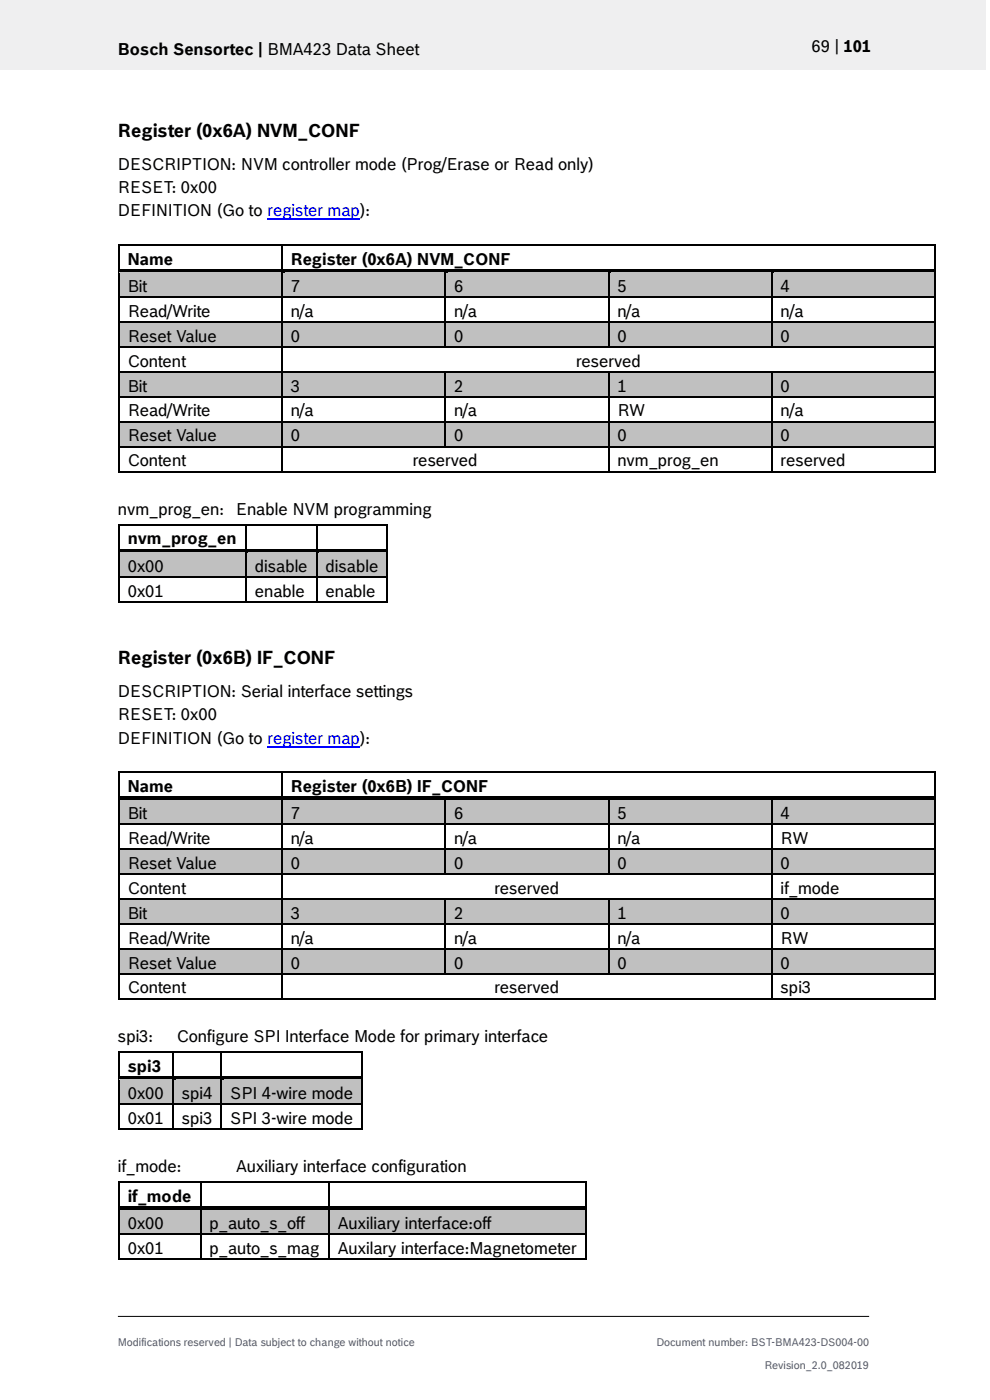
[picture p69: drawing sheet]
<svg xmlns="http://www.w3.org/2000/svg" width="210mm" height="297mm" viewBox="0 0 210 297" stroke-linecap="round" stroke-linejoin="round" font-family="sans-serif">
<defs><g id="words">
<g font-size="3.9">
<text x="25" y="29">Register (0x6A) NVM_CONF</text>
<text x="25" y="140.8">Register (0x6B) IF_CONF</text>
</g>
<g font-size="3.5">
<text x="25" y="11.6">Bosch Sensortec | BMA423 Data Sheet</text>
<text x="172.1" y="11">69 | 101</text>
<text x="25" y="36">DESCRIPTION: NVM controller mode (Prog/Erase or Read only)</text>
<text x="25" y="41">RESET: 0x00</text>
<text x="25" y="45.9">DEFINITION (Go to register map):</text>
<text x="27.1" y="56.1">Name</text>
<text x="61.7" y="56.1">Register (0x6A) NVM_CONF</text>
<text x="27.1" y="61.9">Bit</text>
<text x="61.7" y="61.9">7</text>
<text x="96.3" y="61.9">6</text>
<text x="131" y="61.9">5</text>
<text x="165.6" y="61.9">4</text>
<text x="27.1" y="67.2">Read/Write</text>
<text x="61.7" y="67.2">n/a</text>
<text x="96.3" y="67.2">n/a</text>
<text x="131" y="67.2">n/a</text>
<text x="165.6" y="67.2">n/a</text>
<text x="27.1" y="72.5">Reset Value</text>
<text x="27.1" y="77.8">Content</text>
<text x="61.7" y="72.5">0</text>
<text x="96.3" y="72.5">0</text>
<text x="122.2" y="77.8">reserved</text>
<text x="131" y="72.5">0</text>
<text x="165.6" y="72.5">0</text>
<text x="27.1" y="83.1">Bit</text>
<text x="61.7" y="83.1">3</text>
<text x="96.3" y="83.1">2</text>
<text x="131" y="83.1">1</text>
<text x="165.6" y="83.1">0</text>
<text x="27.1" y="88.4">Read/Write</text>
<text x="61.7" y="88.4">n/a</text>
<text x="96.3" y="88.4">n/a</text>
<text x="131" y="88.4">RW</text>
<text x="165.6" y="88.4">n/a</text>
<text x="27.1" y="93.6">Reset Value</text>
<text x="61.7" y="93.6">0</text>
<text x="96.3" y="93.6">0</text>
<text x="131" y="93.6">0</text>
<text x="165.6" y="93.6">0</text>
<text x="27.1" y="98.9">Content</text>
<text x="87.6" y="98.9">reserved</text>
<text x="131" y="98.9">nvm_prog_en</text>
<text x="165.6" y="98.9">reserved</text>
<text x="25" y="109.2">nvm_prog_en:</text>
<text x="50" y="109.2">Enable NVM programming</text>
<text x="27.1" y="115.5">nvm_prog_en</text>
<text x="27.1" y="121.3">0x00</text>
<text x="54.1" y="121.3">disable</text>
<text x="69.1" y="121.3">disable</text>
<text x="27.1" y="126.6">0x01</text>
<text x="54.1" y="126.6">enable</text>
<text x="69.1" y="126.6">enable</text>
<text x="25" y="147.9">DESCRIPTION: Serial interface settings</text>
<text x="25" y="152.8">RESET: 0x00</text>
<text x="25" y="157.8">DEFINITION (Go to register map):</text>
<text x="27.1" y="168">Name</text>
<text x="27.1" y="173.7">Bit</text>
<text x="61.7" y="168">Register (0x6B) IF_CONF</text>
<text x="61.7" y="173.7">7</text>
<text x="96.3" y="173.7">6</text>
<text x="131" y="173.7">5</text>
<text x="165.6" y="173.7">4</text>
<text x="27.1" y="179">Read/Write</text>
<text x="61.7" y="179">n/a</text>
<text x="96.3" y="179">n/a</text>
<text x="131" y="179">n/a</text>
<text x="165.6" y="179">RW</text>
<text x="27.1" y="184.3">Reset Value</text>
<text x="61.7" y="184.3">0</text>
<text x="96.3" y="184.3">0</text>
<text x="131" y="184.3">0</text>
<text x="165.6" y="184.3">0</text>
<text x="27.1" y="189.6">Content</text>
<text x="104.9" y="189.6">reserved</text>
<text x="165.6" y="189.6">if_mode</text>
<text x="27.1" y="194.9">Bit</text>
<text x="61.7" y="194.9">3</text>
<text x="96.3" y="194.9">2</text>
<text x="131" y="194.9">1</text>
<text x="165.6" y="194.9">0</text>
<text x="27.1" y="200.2">Read/Write</text>
<text x="61.7" y="200.2">n/a</text>
<text x="96.3" y="200.2">n/a</text>
<text x="131" y="200.2">n/a</text>
<text x="165.6" y="200.2">RW</text>
<text x="27.1" y="205.5">Reset Value</text>
<text x="61.7" y="205.5">0</text>
<text x="96.3" y="205.5">0</text>
<text x="131" y="205.5">0</text>
<text x="165.6" y="205.5">0</text>
<text x="27.1" y="210.8">Content</text>
<text x="104.9" y="210.8">reserved</text>
<text x="165.6" y="210.8">spi3</text>
<text x="25" y="221">spi3:</text>
<text x="37.5" y="221">Configure SPI Interface Mode for primary interface</text>
<text x="27.1" y="227.4">spi3</text>
<text x="27.1" y="233.1">0x00</text>
<text x="38.6" y="233.1">spi4</text>
<text x="48.9" y="233.1">SPI 4-wire mode</text>
<text x="27.1" y="238.4">0x01</text>
<text x="38.6" y="238.4">spi3</text>
<text x="48.9" y="238.4">SPI 3-wire mode</text>
<text x="25" y="248.6">if_mode:</text>
<text x="50" y="248.6">Auxiliary interface configuration</text>
<text x="27.1" y="255">if_mode</text>
<text x="27.1" y="260.7">0x00</text>
<text x="44.5" y="260.7">p_auto_s_off</text>
<text x="71.6" y="260.7">Auxiliary interface:off</text>
<text x="27.1" y="266">0x01</text>
<text x="44.5" y="266">p_auto_s_mag</text>
<text x="71.6" y="266">Auxilary interface:Magnetometer</text>
</g>
<g font-size="2.3" fill="#535f6b">
<text x="25" y="285.6">Modifications reserved | Data subject to change without notice</text>
<text x="139.3" y="285.6">Document number: BST-BMA423-DS004-00</text>
<text x="162.2" y="290.5">Revision_2.0_082019</text>
</g>
</g></defs>
<path d="M-.1 0h209.2v14.8h-209.2z" fill-rule="evenodd" fill="#efeff0"/>
<path d="M25 279.3h159.4" fill="none" stroke="#000" stroke-width=".21"/>
<path d="M56.7 46.5h19.7" fill="none" stroke="#00f" stroke-width=".25"/>
<g fill="#000">
<path d="M25 51.8h.4v.4h-.4z" fill-rule="evenodd"/>
<path d="M25 51.8h.4v.4h-.4z" fill-rule="evenodd"/>
<path d="M59.7 51.8h.3v.4h-.3z" fill-rule="evenodd"/>
<path d="M198.2 51.8h.3v.4h-.3z" fill-rule="evenodd"/>
<path d="M198.2 51.8h.3v.4h-.3z" fill-rule="evenodd"/>
</g>
<path d="M25.2 52.2v4.9M25.4 52h34.3M59.8 52.2v4.9M60 52h138.2M198.3 52.2v4.9" fill="none" stroke="#000" stroke-width=".34"/>
<g fill="#c0c0c0">
<path d="M25.4 57.9h34.2v5h-34.2z" fill-rule="evenodd"/>
<path d="M27.1 57.9h30.8v5h-30.8z" fill-rule="evenodd"/>
<path d="M60 57.9h34.2v5h-34.2z" fill-rule="evenodd"/>
<path d="M61.7 57.9h30.8v5h-30.8z" fill-rule="evenodd"/>
<path d="M94.6 57.9h34.3v5h-34.3z" fill-rule="evenodd"/>
<path d="M96.3 57.9h30.9v5h-30.9z" fill-rule="evenodd"/>
<path d="M129.2 57.9h34.3v5h-34.3z" fill-rule="evenodd"/>
<path d="M131 57.9h30.8v5h-30.8z" fill-rule="evenodd"/>
<path d="M163.9 57.9h34.3v5h-34.3z" fill-rule="evenodd"/>
<path d="M165.6 57.9h30.8v5h-30.8z" fill-rule="evenodd"/>
</g>
<g fill="#000">
<path d="M25 57.1h.4v.8h-.4z" fill-rule="evenodd"/>
<path d="M25.4 57.1h34.3v.8h-34.3z" fill-rule="evenodd"/>
</g>
<path d="M25.4 57.9h34.3" fill="none" stroke="#c0c0c0" stroke-width=".21"/>
<path d="M60 57.9h.4z" fill-rule="evenodd" fill="#c0c0c0"/>
<g fill="#000">
<path d="M59.7 57.9h.3z" fill-rule="evenodd"/>
<path d="M59.7 57.1h.7v.8h-.7z" fill-rule="evenodd"/>
<path d="M60.4 57.1h33.9v.8h-33.9z" fill-rule="evenodd"/>
</g>
<path d="M60.4 57.9h33.9" fill="none" stroke="#c0c0c0" stroke-width=".21"/>
<path d="M94.6 57.9h.5z" fill-rule="evenodd" fill="#c0c0c0"/>
<g fill="#000">
<path d="M94.3 57.9h.3z" fill-rule="evenodd"/>
<path d="M94.3 57.1h.8v.8h-.8z" fill-rule="evenodd"/>
<path d="M95.1 57.1h33.8v.8h-33.8z" fill-rule="evenodd"/>
</g>
<path d="M95.1 57.9h33.8" fill="none" stroke="#c0c0c0" stroke-width=".21"/>
<path d="M129.3 57.9h.4z" fill-rule="evenodd" fill="#c0c0c0"/>
<g fill="#000">
<path d="M128.9 57.9h.4z" fill-rule="evenodd"/>
<path d="M128.9 57.1h.8v.8h-.8z" fill-rule="evenodd"/>
<path d="M129.7 57.1h33.8v.8h-33.8z" fill-rule="evenodd"/>
</g>
<path d="M129.7 57.9h33.8" fill="none" stroke="#c0c0c0" stroke-width=".21"/>
<path d="M163.9 57.9h.4z" fill-rule="evenodd" fill="#c0c0c0"/>
<g fill="#000">
<path d="M163.5 57.9h.4z" fill-rule="evenodd"/>
<path d="M163.5 57.1h.8v.8h-.8z" fill-rule="evenodd"/>
<path d="M164.3 57.1h33.9v.8h-33.9z" fill-rule="evenodd"/>
<path d="M198.2 57.1h.3v.8h-.3z" fill-rule="evenodd"/>
<path d="M25 62.9h.4v.3h-.4z" fill-rule="evenodd"/>
<path d="M59.7 62.9h.3v.3h-.3z" fill-rule="evenodd"/>
<path d="M94.3 62.9h.3v.3h-.3z" fill-rule="evenodd"/>
<path d="M128.9 62.9h.4v.3h-.4z" fill-rule="evenodd"/>
<path d="M163.5 62.9h.4v.3h-.4z" fill-rule="evenodd"/>
<path d="M198.2 62.9h.3v.3h-.3z" fill-rule="evenodd"/>
</g>
<path d="M164.3 57.9h33.9" fill="none" stroke="#c0c0c0" stroke-width=".21"/>
<g fill="none" stroke="#000" stroke-width=".34">
<path d="M25.2 57.9v5M59.8 57.9v5M94.5 57.9v5M129.1 57.9v5M163.7 57.9v5M198.3 57.9v5M25.2 63.2v5M25.4 63h34.3M59.8 63.2v5M60 63h34.3M94.5 63.2v5M94.6 63h34.3"/>
<path d="M129.1 63.2v5M129.3 63h34.2M163.7 63.2v5M163.9 63h34.3M198.3 63.2v5"/>
</g>
<g fill="#c0c0c0">
<path d="M25.4 68.5h34.2v5h-34.2z" fill-rule="evenodd"/>
<path d="M27.1 68.5h30.8v5h-30.8z" fill-rule="evenodd"/>
<path d="M60 68.5h34.2v5h-34.2z" fill-rule="evenodd"/>
<path d="M61.7 68.5h30.8v5h-30.8z" fill-rule="evenodd"/>
<path d="M94.6 68.5h34.3v5h-34.3z" fill-rule="evenodd"/>
<path d="M96.3 68.5h30.9v5h-30.9z" fill-rule="evenodd"/>
<path d="M129.2 68.5h34.3v5h-34.3z" fill-rule="evenodd"/>
<path d="M131 68.5h30.8v5h-30.8z" fill-rule="evenodd"/>
<path d="M163.9 68.5h34.3v5h-34.3z" fill-rule="evenodd"/>
<path d="M165.6 68.5h30.8v5h-30.8z" fill-rule="evenodd"/>
</g>
<g fill="#000">
<path d="M25 68.2h.4v.3h-.4z" fill-rule="evenodd"/>
<path d="M25 73.5h.4v.3h-.4z" fill-rule="evenodd"/>
<path d="M59.7 68.2h.3v.3h-.3z" fill-rule="evenodd"/>
<path d="M59.7 73.5h.3v.3h-.3z" fill-rule="evenodd"/>
<path d="M94.3 68.2h.3v.3h-.3z" fill-rule="evenodd"/>
<path d="M94.3 73.5h.3v.3h-.3z" fill-rule="evenodd"/>
<path d="M128.9 68.2h.4v.3h-.4z" fill-rule="evenodd"/>
<path d="M128.9 73.5h.4v.3h-.4z" fill-rule="evenodd"/>
<path d="M163.5 68.2h.4v.3h-.4z" fill-rule="evenodd"/>
<path d="M163.5 73.5h.4v.3h-.4z" fill-rule="evenodd"/>
<path d="M198.2 68.2h.3v.3h-.3z" fill-rule="evenodd"/>
<path d="M198.2 73.5h.3v.3h-.3z" fill-rule="evenodd"/>
</g>
<g fill="none" stroke="#000" stroke-width=".34">
<path d="M25.2 68.5v5M25.2 73.8v4.9M25.4 68.3h34.3M25.4 73.6h34.3M59.8 68.5v5M59.8 73.8v4.9M60 68.3h34.3M60 73.6h34.3M94.5 68.5v5M94.6 68.3h34.3M94.6 73.6h34.3M129.1 68.5v5"/>
<path d="M129.3 68.3h34.2M129.3 73.6h34.2M163.7 68.5v5M163.9 68.3h34.3M163.9 73.6h34.3M198.3 68.5v5M198.3 73.8v4.9"/>
</g>
<g fill="#c0c0c0">
<path d="M25.4 79.1h34.2v4.9h-34.2z" fill-rule="evenodd"/>
<path d="M27.1 79.1h30.8v4.9h-30.8z" fill-rule="evenodd"/>
<path d="M60 79.1h34.2v4.9h-34.2z" fill-rule="evenodd"/>
<path d="M61.7 79.1h30.8v4.9h-30.8z" fill-rule="evenodd"/>
<path d="M94.6 79.1h34.3v4.9h-34.3z" fill-rule="evenodd"/>
<path d="M96.3 79.1h30.9v4.9h-30.9z" fill-rule="evenodd"/>
<path d="M129.2 79.1h34.3v4.9h-34.3z" fill-rule="evenodd"/>
<path d="M131 79.1h30.8v4.9h-30.8z" fill-rule="evenodd"/>
<path d="M163.9 79.1h34.3v4.9h-34.3z" fill-rule="evenodd"/>
<path d="M165.6 79.1h30.8v4.9h-30.8z" fill-rule="evenodd"/>
</g>
<g fill="#000">
<path d="M25 78.7h.4v.4h-.4z" fill-rule="evenodd"/>
<path d="M59.7 78.7h.3v.4h-.3z" fill-rule="evenodd"/>
<path d="M94.3 78.7h.3v.4h-.3z" fill-rule="evenodd"/>
<path d="M128.9 78.7h.4v.4h-.4z" fill-rule="evenodd"/>
<path d="M163.5 78.7h.4v.4h-.4z" fill-rule="evenodd"/>
<path d="M198.2 78.7h.3v.4h-.3z" fill-rule="evenodd"/>
<path d="M25 84h.4v.4h-.4z" fill-rule="evenodd"/>
<path d="M59.7 84h.3v.4h-.3z" fill-rule="evenodd"/>
<path d="M94.3 84h.3v.4h-.3z" fill-rule="evenodd"/>
<path d="M128.9 84h.4v.4h-.4z" fill-rule="evenodd"/>
<path d="M163.5 84h.4v.4h-.4z" fill-rule="evenodd"/>
<path d="M198.2 84h.3v.4h-.3z" fill-rule="evenodd"/>
</g>
<g fill="none" stroke="#000" stroke-width=".34">
<path d="M25.2 79.1v4.9M25.4 78.9h34.3M59.8 79.1v4.9M60 78.9h34.3M94.5 79.1v4.9M94.6 78.9h34.3M129.1 79.1v4.9M129.3 78.9h34.2M163.7 79.1v4.9M163.9 78.9h34.3M198.3 79.1v4.9M25.2 84.4v4.9"/>
<path d="M25.4 84.2h34.3M59.8 84.4v4.9M60 84.2h34.3M94.5 84.4v4.9M94.6 84.2h34.3M129.1 84.4v4.9M129.3 84.2h34.2M163.7 84.4v4.9M163.9 84.2h34.3M198.3 84.4v4.9"/>
</g>
<g fill="#c0c0c0">
<path d="M25.4 89.7h34.2v4.9h-34.2z" fill-rule="evenodd"/>
<path d="M27.1 89.7h30.8v4.9h-30.8z" fill-rule="evenodd"/>
<path d="M60 89.7h34.2v4.9h-34.2z" fill-rule="evenodd"/>
<path d="M61.7 89.7h30.8v4.9h-30.8z" fill-rule="evenodd"/>
<path d="M94.6 89.7h34.3v4.9h-34.3z" fill-rule="evenodd"/>
<path d="M96.3 89.7h30.9v4.9h-30.9z" fill-rule="evenodd"/>
<path d="M129.2 89.7h34.3v4.9h-34.3z" fill-rule="evenodd"/>
<path d="M131 89.7h30.8v4.9h-30.8z" fill-rule="evenodd"/>
<path d="M163.9 89.7h34.3v4.9h-34.3z" fill-rule="evenodd"/>
<path d="M165.6 89.7h30.8v4.9h-30.8z" fill-rule="evenodd"/>
</g>
<g fill="#000">
<path d="M25 89.3h.4v.4h-.4z" fill-rule="evenodd"/>
<path d="M25 94.6h.4v.4h-.4z" fill-rule="evenodd"/>
<path d="M59.7 89.3h.3v.4h-.3z" fill-rule="evenodd"/>
<path d="M59.7 94.6h.3v.4h-.3z" fill-rule="evenodd"/>
<path d="M94.3 89.3h.3v.4h-.3z" fill-rule="evenodd"/>
<path d="M94.3 94.6h.3v.4h-.3z" fill-rule="evenodd"/>
<path d="M128.9 89.3h.4v.4h-.4z" fill-rule="evenodd"/>
<path d="M128.9 94.6h.4v.4h-.4z" fill-rule="evenodd"/>
<path d="M163.5 89.3h.4v.4h-.4z" fill-rule="evenodd"/>
<path d="M163.5 94.6h.4v.4h-.4z" fill-rule="evenodd"/>
<path d="M198.2 89.3h.3v.4h-.3z" fill-rule="evenodd"/>
<path d="M198.2 94.6h.3v.4h-.3z" fill-rule="evenodd"/>
<path d="M25 99.9h.4v.4h-.4z" fill-rule="evenodd"/>
<path d="M25 99.9h.4v.4h-.4z" fill-rule="evenodd"/>
<path d="M25 111.2h.4v.3h-.4z" fill-rule="evenodd"/>
<path d="M25 111.2h.4v.3h-.4z" fill-rule="evenodd"/>
<path d="M52 111.2h.3v.3h-.3z" fill-rule="evenodd"/>
<path d="M59.7 99.9h.3v.4h-.3z" fill-rule="evenodd"/>
<path d="M67 111.2h.3v.3h-.3z" fill-rule="evenodd"/>
<path d="M82 111.2h.3v.3h-.3z" fill-rule="evenodd"/>
<path d="M82 111.2h.3v.3h-.3z" fill-rule="evenodd"/>
<path d="M128.9 99.9h.4v.4h-.4z" fill-rule="evenodd"/>
<path d="M163.5 99.9h.4v.4h-.4z" fill-rule="evenodd"/>
<path d="M198.2 99.9h.3v.4h-.3z" fill-rule="evenodd"/>
<path d="M198.2 99.9h.3v.4h-.3z" fill-rule="evenodd"/>
</g>
<g fill="none" stroke="#000" stroke-width=".34">
<path d="M25.2 89.7v4.9M25.2 95v4.9M25.4 89.5h34.3M25.4 94.8h34.3M59.8 89.7v4.9M59.8 95v4.9M60 89.5h34.3M60 94.8h34.3M94.5 89.7v4.9M94.6 89.5h34.3M94.6 94.8h34.3M129.1 89.7v4.9"/>
<path d="M129.1 95v4.9M129.3 89.5h34.2M129.3 94.8h34.2M163.7 89.7v4.9M163.7 95v4.9M163.9 89.5h34.3M163.9 94.8h34.3M198.3 89.7v4.9M198.3 95v4.9M25.2 111.5v5M25.4 100.1h34.3M25.4 111.4h26.6"/>
<path d="M52.2 111.5v5M52.3 111.4h14.7M60 100.1h68.9M67.1 111.5v5M67.3 111.4h14.7M82.1 111.5v5M129.3 100.1h34.2M163.9 100.1h34.3"/>
</g>
<g fill="#c0c0c0">
<path d="M25.4 117.3h26.6v4.9h-26.6z" fill-rule="evenodd"/>
<path d="M27.1 117.3h23.2v4.9h-23.2z" fill-rule="evenodd"/>
<path d="M52.3 117.3h14.7v4.9h-14.7z" fill-rule="evenodd"/>
<path d="M54.1 117.3h11.1v4.9h-11.1z" fill-rule="evenodd"/>
<path d="M67.3 117.3h14.7v4.9h-14.7z" fill-rule="evenodd"/>
<path d="M69.1 117.3h11.1v4.9h-11.1z" fill-rule="evenodd"/>
</g>
<g fill="#000">
<path d="M25 116.5h.4v.8h-.4z" fill-rule="evenodd"/>
<path d="M25.4 116.5h26.6v.7h-26.6z" fill-rule="evenodd"/>
</g>
<path d="M25.4 117.3h26.6" fill="none" stroke="#c0c0c0" stroke-width=".21"/>
<path d="M52.3 117.2l.5 .1z" fill-rule="evenodd" fill="#c0c0c0"/>
<g fill="#000">
<path d="M52 117.2l.3 .1z" fill-rule="evenodd"/>
<path d="M52 116.5h.8v.7h-.8z" fill-rule="evenodd"/>
<path d="M52.8 116.5h14.2v.7h-14.2z" fill-rule="evenodd"/>
</g>
<path d="M52.8 117.3h14.2" fill="none" stroke="#c0c0c0" stroke-width=".21"/>
<path d="M67.3 117.2l.4 .1z" fill-rule="evenodd" fill="#c0c0c0"/>
<g fill="#000">
<path d="M67 117.2l.3 .1z" fill-rule="evenodd"/>
<path d="M67 116.5h.7v.7h-.7z" fill-rule="evenodd"/>
<path d="M67.7 116.5h14.3v.7h-14.3z" fill-rule="evenodd"/>
<path d="M82 116.5h.3v.8h-.3z" fill-rule="evenodd"/>
<path d="M25 122.2h.4v.4h-.4z" fill-rule="evenodd"/>
<path d="M25 127.5h.4v.4h-.4z" fill-rule="evenodd"/>
<path d="M25 127.5h.4v.4h-.4z" fill-rule="evenodd"/>
<path d="M52 122.2h.3v.4h-.3z" fill-rule="evenodd"/>
<path d="M52 127.5h.3v.4h-.3z" fill-rule="evenodd"/>
<path d="M67 122.2h.3v.4h-.3z" fill-rule="evenodd"/>
<path d="M67 127.5h.3v.4h-.3z" fill-rule="evenodd"/>
<path d="M82 122.2h.3v.4h-.3z" fill-rule="evenodd"/>
<path d="M82 127.5h.3v.4h-.3z" fill-rule="evenodd"/>
<path d="M82 127.5h.3v.4h-.3z" fill-rule="evenodd"/>
<path d="M25 163.7h.4v.3h-.4z" fill-rule="evenodd"/>
<path d="M25 163.7h.4v.3h-.4z" fill-rule="evenodd"/>
<path d="M59.7 163.7h.3v.3h-.3z" fill-rule="evenodd"/>
<path d="M198.2 163.7h.3v.3h-.3z" fill-rule="evenodd"/>
<path d="M198.2 163.7h.3v.3h-.3z" fill-rule="evenodd"/>
</g>
<path d="M67.7 117.3h14.3" fill="none" stroke="#c0c0c0" stroke-width=".21"/>
<g fill="none" stroke="#000" stroke-width=".34">
<path d="M25.2 117.3v4.9M52.2 117.3v4.9M67.1 117.3v4.9M82.1 117.3v4.9M25.2 122.6v4.9M25.4 122.4h26.6M25.4 127.7h26.6M52.2 122.6v4.9M52.3 122.4h14.7M52.3 127.7h14.7M67.1 122.6v4.9M67.3 122.4h14.7"/>
<path d="M67.3 127.7h14.7M82.1 122.6v4.9M25.2 164v5M25.4 163.8h34.3M59.8 164v5M60 163.8h138.2M198.3 164v5"/>
</g>
<path d="M56.7 158.4h19.7" fill="none" stroke="#00f" stroke-width=".25"/>
<g fill="#c0c0c0">
<path d="M25.4 169.8h34.2v4.9h-34.2z" fill-rule="evenodd"/>
<path d="M27.1 169.8h30.8v4.9h-30.8z" fill-rule="evenodd"/>
<path d="M60 169.8h34.2v4.9h-34.2z" fill-rule="evenodd"/>
<path d="M61.7 169.8h30.8v4.9h-30.8z" fill-rule="evenodd"/>
<path d="M94.6 169.8h34.3v4.9h-34.3z" fill-rule="evenodd"/>
<path d="M96.3 169.8h30.9v4.9h-30.9z" fill-rule="evenodd"/>
<path d="M129.2 169.8h34.3v4.9h-34.3z" fill-rule="evenodd"/>
<path d="M131 169.8h30.8v4.9h-30.8z" fill-rule="evenodd"/>
<path d="M163.9 169.8h34.3v4.9h-34.3z" fill-rule="evenodd"/>
<path d="M165.6 169.8h30.8v4.9h-30.8z" fill-rule="evenodd"/>
</g>
<g fill="#000">
<path d="M25 169h.4v.8h-.4z" fill-rule="evenodd"/>
<path d="M25.4 169h34.3v.7h-34.3z" fill-rule="evenodd"/>
</g>
<path d="M25.4 169.8h34.3" fill="none" stroke="#c0c0c0" stroke-width=".21"/>
<path d="M60 169.7l.4 .1z" fill-rule="evenodd" fill="#c0c0c0"/>
<g fill="#000">
<path d="M59.7 169.7l.3 .1z" fill-rule="evenodd"/>
<path d="M59.7 169h.7v.7h-.7z" fill-rule="evenodd"/>
<path d="M60.4 169h33.9v.7h-33.9z" fill-rule="evenodd"/>
</g>
<path d="M60.4 169.8h33.9" fill="none" stroke="#c0c0c0" stroke-width=".21"/>
<path d="M94.6 169.7l.5 .1z" fill-rule="evenodd" fill="#c0c0c0"/>
<g fill="#000">
<path d="M94.3 169.7l.3 .1z" fill-rule="evenodd"/>
<path d="M94.3 169h.8v.7h-.8z" fill-rule="evenodd"/>
<path d="M95.1 169h33.8v.7h-33.8z" fill-rule="evenodd"/>
</g>
<path d="M95.1 169.8h33.8" fill="none" stroke="#c0c0c0" stroke-width=".21"/>
<path d="M129.3 169.7l.4 .1z" fill-rule="evenodd" fill="#c0c0c0"/>
<g fill="#000">
<path d="M128.9 169.7l.4 .1z" fill-rule="evenodd"/>
<path d="M128.9 169h.8v.7h-.8z" fill-rule="evenodd"/>
<path d="M129.7 169h33.8v.7h-33.8z" fill-rule="evenodd"/>
</g>
<path d="M129.7 169.8h33.8" fill="none" stroke="#c0c0c0" stroke-width=".21"/>
<path d="M163.9 169.7l.4 .1z" fill-rule="evenodd" fill="#c0c0c0"/>
<g fill="#000">
<path d="M25 174.7h.4v.3h-.4z" fill-rule="evenodd"/>
<path d="M59.7 174.7h.3v.3h-.3z" fill-rule="evenodd"/>
<path d="M94.3 174.7h.3v.3h-.3z" fill-rule="evenodd"/>
<path d="M128.9 174.7h.4v.3h-.4z" fill-rule="evenodd"/>
<path d="M163.5 169.7l.4 .1z" fill-rule="evenodd"/>
<path d="M163.5 169h.8v.7h-.8z" fill-rule="evenodd"/>
<path d="M163.5 174.7h.4v.3h-.4z" fill-rule="evenodd"/>
<path d="M164.3 169h33.9v.7h-33.9z" fill-rule="evenodd"/>
<path d="M198.2 169h.3v.8h-.3z" fill-rule="evenodd"/>
<path d="M198.2 174.7h.3v.3h-.3z" fill-rule="evenodd"/>
</g>
<path d="M164.3 169.8h33.9" fill="none" stroke="#c0c0c0" stroke-width=".21"/>
<g fill="none" stroke="#000" stroke-width=".34">
<path d="M25.2 169.8v4.9M25.2 175v5M25.4 174.9h34.3M59.8 169.8v4.9M59.8 175v5M60 174.9h34.3M94.5 169.8v4.9M94.5 175v5M94.6 174.9h34.3M129.1 169.8v4.9M129.1 175v5M129.3 174.9h34.2"/>
<path d="M163.7 169.8v4.9M163.7 175v5M163.9 174.9h34.3M198.3 169.8v4.9M198.3 175v5"/>
</g>
<g fill="#c0c0c0">
<path d="M25.4 180.4h34.2v4.9h-34.2z" fill-rule="evenodd"/>
<path d="M27.1 180.4h30.8v4.9h-30.8z" fill-rule="evenodd"/>
<path d="M60 180.4h34.2v4.9h-34.2z" fill-rule="evenodd"/>
<path d="M61.7 180.4h30.8v4.9h-30.8z" fill-rule="evenodd"/>
<path d="M94.6 180.4h34.3v4.9h-34.3z" fill-rule="evenodd"/>
<path d="M96.3 180.4h30.9v4.9h-30.9z" fill-rule="evenodd"/>
<path d="M129.2 180.4h34.3v4.9h-34.3z" fill-rule="evenodd"/>
<path d="M131 180.4h30.8v4.9h-30.8z" fill-rule="evenodd"/>
<path d="M163.9 180.4h34.3v4.9h-34.3z" fill-rule="evenodd"/>
<path d="M165.6 180.4h30.8v4.9h-30.8z" fill-rule="evenodd"/>
</g>
<g fill="#000">
<path d="M25 180h.4v.3h-.4z" fill-rule="evenodd"/>
<path d="M25 185.3h.4v.3h-.4z" fill-rule="evenodd"/>
<path d="M59.7 180h.3v.3h-.3z" fill-rule="evenodd"/>
<path d="M59.7 185.3h.3v.3h-.3z" fill-rule="evenodd"/>
<path d="M94.3 180h.3v.3h-.3z" fill-rule="evenodd"/>
<path d="M94.3 185.3h.3v.3h-.3z" fill-rule="evenodd"/>
<path d="M128.9 180h.4v.3h-.4z" fill-rule="evenodd"/>
<path d="M128.9 185.3h.4v.3h-.4z" fill-rule="evenodd"/>
<path d="M163.5 180h.4v.3h-.4z" fill-rule="evenodd"/>
<path d="M163.5 185.3h.4v.3h-.4z" fill-rule="evenodd"/>
<path d="M198.2 180h.3v.3h-.3z" fill-rule="evenodd"/>
<path d="M198.2 185.3h.3v.3h-.3z" fill-rule="evenodd"/>
</g>
<g fill="none" stroke="#000" stroke-width=".34">
<path d="M25.2 180.3v5M25.2 185.6v5M25.4 180.2h34.3M25.4 185.4h34.3M59.8 180.3v5M59.8 185.6v5M60 180.2h34.3M60 185.4h34.3M94.5 180.3v5M94.6 180.2h34.3M94.6 185.4h34.3M129.1 180.3v5"/>
<path d="M129.3 180.2h34.2M129.3 185.4h34.2M163.7 180.3v5M163.7 185.6v5M163.9 180.2h34.3M163.9 185.4h34.3M198.3 180.3v5M198.3 185.6v5"/>
</g>
<g fill="#c0c0c0">
<path d="M25.4 190.9h34.2v5h-34.2z" fill-rule="evenodd"/>
<path d="M27.1 190.9h30.8v5h-30.8z" fill-rule="evenodd"/>
<path d="M60 190.9h34.2v5h-34.2z" fill-rule="evenodd"/>
<path d="M61.7 190.9h30.8v5h-30.8z" fill-rule="evenodd"/>
<path d="M94.6 190.9h34.3v5h-34.3z" fill-rule="evenodd"/>
<path d="M96.3 190.9h30.9v5h-30.9z" fill-rule="evenodd"/>
<path d="M129.2 190.9h34.3v5h-34.3z" fill-rule="evenodd"/>
<path d="M131 190.9h30.8v5h-30.8z" fill-rule="evenodd"/>
<path d="M163.9 190.9h34.3v5h-34.3z" fill-rule="evenodd"/>
<path d="M165.6 190.9h30.8v5h-30.8z" fill-rule="evenodd"/>
</g>
<g fill="#000">
<path d="M25 190.6h.4v.3h-.4z" fill-rule="evenodd"/>
<path d="M25 195.9h.4v.3h-.4z" fill-rule="evenodd"/>
<path d="M59.7 190.6h.3v.3h-.3z" fill-rule="evenodd"/>
<path d="M59.7 195.9h.3v.3h-.3z" fill-rule="evenodd"/>
<path d="M94.3 190.6h.3v.3h-.3z" fill-rule="evenodd"/>
<path d="M94.3 195.9h.3v.3h-.3z" fill-rule="evenodd"/>
<path d="M128.9 190.6h.4v.3h-.4z" fill-rule="evenodd"/>
<path d="M128.9 195.9h.4v.3h-.4z" fill-rule="evenodd"/>
<path d="M163.5 190.6h.4v.3h-.4z" fill-rule="evenodd"/>
<path d="M163.5 195.9h.4v.3h-.4z" fill-rule="evenodd"/>
<path d="M198.2 190.6h.3v.3h-.3z" fill-rule="evenodd"/>
<path d="M198.2 195.9h.3v.3h-.3z" fill-rule="evenodd"/>
</g>
<g fill="none" stroke="#000" stroke-width=".34">
<path d="M25.2 190.9v5M25.2 196.2v5M25.4 190.7h34.3M25.4 196h34.3M59.8 190.9v5M59.8 196.2v5M60 190.7h34.3M60 196h34.3M94.5 190.9v5M94.5 196.2v5M94.6 190.7h34.3M94.6 196h34.3"/>
<path d="M129.1 190.9v5M129.1 196.2v5M129.3 190.7h34.2M129.3 196h34.2M163.7 190.9v5M163.7 196.2v5M163.9 190.7h34.3M163.9 196h34.3M198.3 190.9v5M198.3 196.2v5"/>
</g>
<g fill="#c0c0c0">
<path d="M25.4 201.5h34.2v4.9h-34.2z" fill-rule="evenodd"/>
<path d="M27.1 201.5h30.8v4.9h-30.8z" fill-rule="evenodd"/>
<path d="M60 201.5h34.2v4.9h-34.2z" fill-rule="evenodd"/>
<path d="M61.7 201.5h30.8v4.9h-30.8z" fill-rule="evenodd"/>
<path d="M94.6 201.5h34.3v4.9h-34.3z" fill-rule="evenodd"/>
<path d="M96.3 201.5h30.9v4.9h-30.9z" fill-rule="evenodd"/>
<path d="M129.2 201.5h34.3v4.9h-34.3z" fill-rule="evenodd"/>
<path d="M131 201.5h30.8v4.9h-30.8z" fill-rule="evenodd"/>
<path d="M163.9 201.5h34.3v4.9h-34.3z" fill-rule="evenodd"/>
<path d="M165.6 201.5h30.8v4.9h-30.8z" fill-rule="evenodd"/>
</g>
<g fill="#000">
<path d="M25 201.2h.4v.3h-.4z" fill-rule="evenodd"/>
<path d="M25 206.4h.4v.4h-.4z" fill-rule="evenodd"/>
<path d="M25 211.8h.4v.3h-.4z" fill-rule="evenodd"/>
<path d="M25 211.8h.4v.3h-.4z" fill-rule="evenodd"/>
<path d="M59.7 201.2h.3v.3h-.3z" fill-rule="evenodd"/>
<path d="M59.7 206.4h.3v.4h-.3z" fill-rule="evenodd"/>
<path d="M59.7 211.8h.3v.3h-.3z" fill-rule="evenodd"/>
<path d="M94.3 201.2h.3v.3h-.3z" fill-rule="evenodd"/>
<path d="M94.3 206.4h.3v.4h-.3z" fill-rule="evenodd"/>
<path d="M128.9 201.2h.4v.3h-.4z" fill-rule="evenodd"/>
<path d="M128.9 206.4h.4v.4h-.4z" fill-rule="evenodd"/>
<path d="M163.5 201.2h.4v.3h-.4z" fill-rule="evenodd"/>
<path d="M163.5 206.4h.4v.4h-.4z" fill-rule="evenodd"/>
<path d="M163.5 211.8h.4v.3h-.4z" fill-rule="evenodd"/>
<path d="M198.2 201.2h.3v.3h-.3z" fill-rule="evenodd"/>
<path d="M198.2 206.4h.3v.4h-.3z" fill-rule="evenodd"/>
<path d="M198.2 211.8h.3v.3h-.3z" fill-rule="evenodd"/>
<path d="M198.2 211.8h.3v.3h-.3z" fill-rule="evenodd"/>
<path d="M25 223h.4v.4h-.4z" fill-rule="evenodd"/>
<path d="M25 223h.4v.4h-.4z" fill-rule="evenodd"/>
<path d="M36.5 223h.3v.4h-.3z" fill-rule="evenodd"/>
<path d="M46.8 223h.3v.4h-.3z" fill-rule="evenodd"/>
<path d="M76.7 223h.3v.4h-.3z" fill-rule="evenodd"/>
<path d="M76.7 223h.3v.4h-.3z" fill-rule="evenodd"/>
</g>
<g fill="none" stroke="#000" stroke-width=".34">
<path d="M25.2 201.5v4.9M25.2 206.8v5M25.4 201.3h34.3M25.4 206.6h34.3M25.4 211.9h34.3M59.8 201.5v4.9M59.8 206.8v5M60 201.3h34.3M60 206.6h34.3M60 211.9h103.5M94.5 201.5v4.9M94.6 201.3h34.3"/>
<path d="M94.6 206.6h34.3M129.1 201.5v4.9M129.3 201.3h34.2M129.3 206.6h34.2M163.7 201.5v4.9M163.7 206.8v5M163.9 201.3h34.3M163.9 206.6h34.3M163.9 211.9h34.3M198.3 201.5v4.9M198.3 206.8v5M25.2 223.4v4.9"/>
<path d="M25.4 223.2h11.1M36.7 223.4v4.9M36.8 223.2h10M47 223.4v4.9M47.1 223.2h29.6M76.9 223.4v4.9"/>
</g>
<g fill="#c0c0c0">
<path d="M25.4 229.1h11.1v5h-11.1z" fill-rule="evenodd"/>
<path d="M27.1 229.1h7.7v5h-7.7z" fill-rule="evenodd"/>
<path d="M36.8 229.1h10v5h-10z" fill-rule="evenodd"/>
<path d="M38.6 229.1h6.4v5h-6.4z" fill-rule="evenodd"/>
<path d="M47.1 229.1h29.6v5h-29.6z" fill-rule="evenodd"/>
<path d="M48.9 229.1h26v5h-26z" fill-rule="evenodd"/>
</g>
<g fill="#000">
<path d="M25 228.3h.4v.8h-.4z" fill-rule="evenodd"/>
<path d="M25.4 228.3h11.1v.8h-11.1z" fill-rule="evenodd"/>
</g>
<path d="M25.4 229.1h11.1" fill="none" stroke="#c0c0c0" stroke-width=".21"/>
<path d="M36.8 229.1h.5z" fill-rule="evenodd" fill="#c0c0c0"/>
<g fill="#000">
<path d="M36.5 229.1h.3z" fill-rule="evenodd"/>
<path d="M36.5 228.3h.8v.8h-.8z" fill-rule="evenodd"/>
<path d="M37.3 228.3h9.5v.8h-9.5z" fill-rule="evenodd"/>
</g>
<path d="M37.3 229.1h9.5" fill="none" stroke="#c0c0c0" stroke-width=".21"/>
<path d="M47.1 229.1h.4z" fill-rule="evenodd" fill="#c0c0c0"/>
<g fill="#000">
<path d="M25 234.1h.4v.3h-.4z" fill-rule="evenodd"/>
<path d="M25 239.4h.4v.3h-.4z" fill-rule="evenodd"/>
<path d="M25 239.4h.4v.3h-.4z" fill-rule="evenodd"/>
<path d="M36.5 234.1h.3v.3h-.3z" fill-rule="evenodd"/>
<path d="M36.5 239.4h.3v.3h-.3z" fill-rule="evenodd"/>
<path d="M46.8 229.1h.3z" fill-rule="evenodd"/>
<path d="M46.8 228.3h.7v.8h-.7z" fill-rule="evenodd"/>
<path d="M46.8 234.1h.3v.3h-.3z" fill-rule="evenodd"/>
<path d="M46.8 239.4h.3v.3h-.3z" fill-rule="evenodd"/>
<path d="M47.5 228.3h29.2v.8h-29.2z" fill-rule="evenodd"/>
<path d="M76.7 228.3h.3v.8h-.3z" fill-rule="evenodd"/>
<path d="M76.7 234.1h.3v.3h-.3z" fill-rule="evenodd"/>
<path d="M76.7 239.4h.3v.3h-.3z" fill-rule="evenodd"/>
<path d="M76.7 239.4h.3v.3h-.3z" fill-rule="evenodd"/>
<path d="M25 250.6h.4v.4h-.4z" fill-rule="evenodd"/>
<path d="M25 250.6h.4v.4h-.4z" fill-rule="evenodd"/>
<path d="M42.4 250.6h.3v.4h-.3z" fill-rule="evenodd"/>
<path d="M69.5 250.6h.4v.4h-.4z" fill-rule="evenodd"/>
<path d="M124.1 250.6h.4v.4h-.4z" fill-rule="evenodd"/>
<path d="M124.1 250.6h.4v.4h-.4z" fill-rule="evenodd"/>
</g>
<path d="M47.5 229.1h29.2" fill="none" stroke="#c0c0c0" stroke-width=".21"/>
<g fill="none" stroke="#000" stroke-width=".34">
<path d="M25.2 229.1v5M25.2 234.4v5M25.4 234.2h11.1M25.4 239.6h11.1M36.7 229.1v5M36.7 234.4v5M36.8 234.2h10M36.8 239.6h10M47 229.1v5M47 234.4v5M47.1 234.2h29.6M47.1 239.6h29.6"/>
<path d="M76.9 229.1v5M76.9 234.4v5M25.2 251v4.9M25.4 250.8h17M42.6 251v4.9M42.7 250.8h26.8M69.7 251v4.9M69.9 250.8h54.2M124.3 251v4.9"/>
</g>
<g fill="#c0c0c0">
<path d="M25.4 256.7h16.9v5h-16.9z" fill-rule="evenodd"/>
<path d="M27.1 256.7h13.5v5h-13.5z" fill-rule="evenodd"/>
<path d="M42.7 256.7h26.8v5h-26.8z" fill-rule="evenodd"/>
<path d="M44.5 256.7h23.3v5h-23.3z" fill-rule="evenodd"/>
<path d="M69.9 256.7h54.2v5h-54.2z" fill-rule="evenodd"/>
<path d="M71.6 256.7h50.8v5h-50.8z" fill-rule="evenodd"/>
</g>
<g fill="#000">
<path d="M25 255.9h.4v.8h-.4z" fill-rule="evenodd"/>
<path d="M25.4 255.9h17v.8h-17z" fill-rule="evenodd"/>
</g>
<path d="M25.4 256.7h17" fill="none" stroke="#c0c0c0" stroke-width=".21"/>
<path d="M42.7 256.7h.4z" fill-rule="evenodd" fill="#c0c0c0"/>
<g fill="#000">
<path d="M42.4 256.7h.3z" fill-rule="evenodd"/>
<path d="M42.4 255.9h.7v.8h-.7z" fill-rule="evenodd"/>
<path d="M43.1 255.9h26.4v.8h-26.4z" fill-rule="evenodd"/>
</g>
<path d="M43.1 256.7h26.4" fill="none" stroke="#c0c0c0" stroke-width=".21"/>
<path d="M69.9 256.7h.4z" fill-rule="evenodd" fill="#c0c0c0"/>
<g fill="#000">
<path d="M69.5 256.7h.4z" fill-rule="evenodd"/>
<path d="M69.5 255.9h.8v.8h-.8z" fill-rule="evenodd"/>
<path d="M70.3 255.9h53.8v.8h-53.8z" fill-rule="evenodd"/>
<path d="M124.1 255.9h.4v.8h-.4z" fill-rule="evenodd"/>
<path d="M25 261.7h.4v.3h-.4z" fill-rule="evenodd"/>
<path d="M25 267h.4v.3h-.4z" fill-rule="evenodd"/>
<path d="M25 267h.4v.3h-.4z" fill-rule="evenodd"/>
<path d="M42.4 261.7h.3v.3h-.3z" fill-rule="evenodd"/>
<path d="M42.4 267h.3v.3h-.3z" fill-rule="evenodd"/>
<path d="M69.5 261.7h.4v.3h-.4z" fill-rule="evenodd"/>
<path d="M69.5 267h.4v.3h-.4z" fill-rule="evenodd"/>
<path d="M124.1 261.7h.4v.3h-.4z" fill-rule="evenodd"/>
<path d="M124.1 267h.4v.3h-.4z" fill-rule="evenodd"/>
<path d="M124.1 267h.4v.3h-.4z" fill-rule="evenodd"/>
</g>
<path d="M70.3 256.7h53.8" fill="none" stroke="#c0c0c0" stroke-width=".21"/>
<g fill="none" stroke="#000" stroke-width=".34">
<path d="M25.2 256.7v5M42.6 256.7v5M69.7 256.7v5M124.3 256.7v5M25.2 262v5M25.4 261.8h17M25.4 267.2h17M42.6 262v5M42.7 261.8h26.8M42.7 267.2h26.8M69.7 262v5M69.9 261.8h54.2"/>
<path d="M69.9 267.2h54.2M124.3 262v5"/>
</g>
<use href="#words"/>
</svg>
